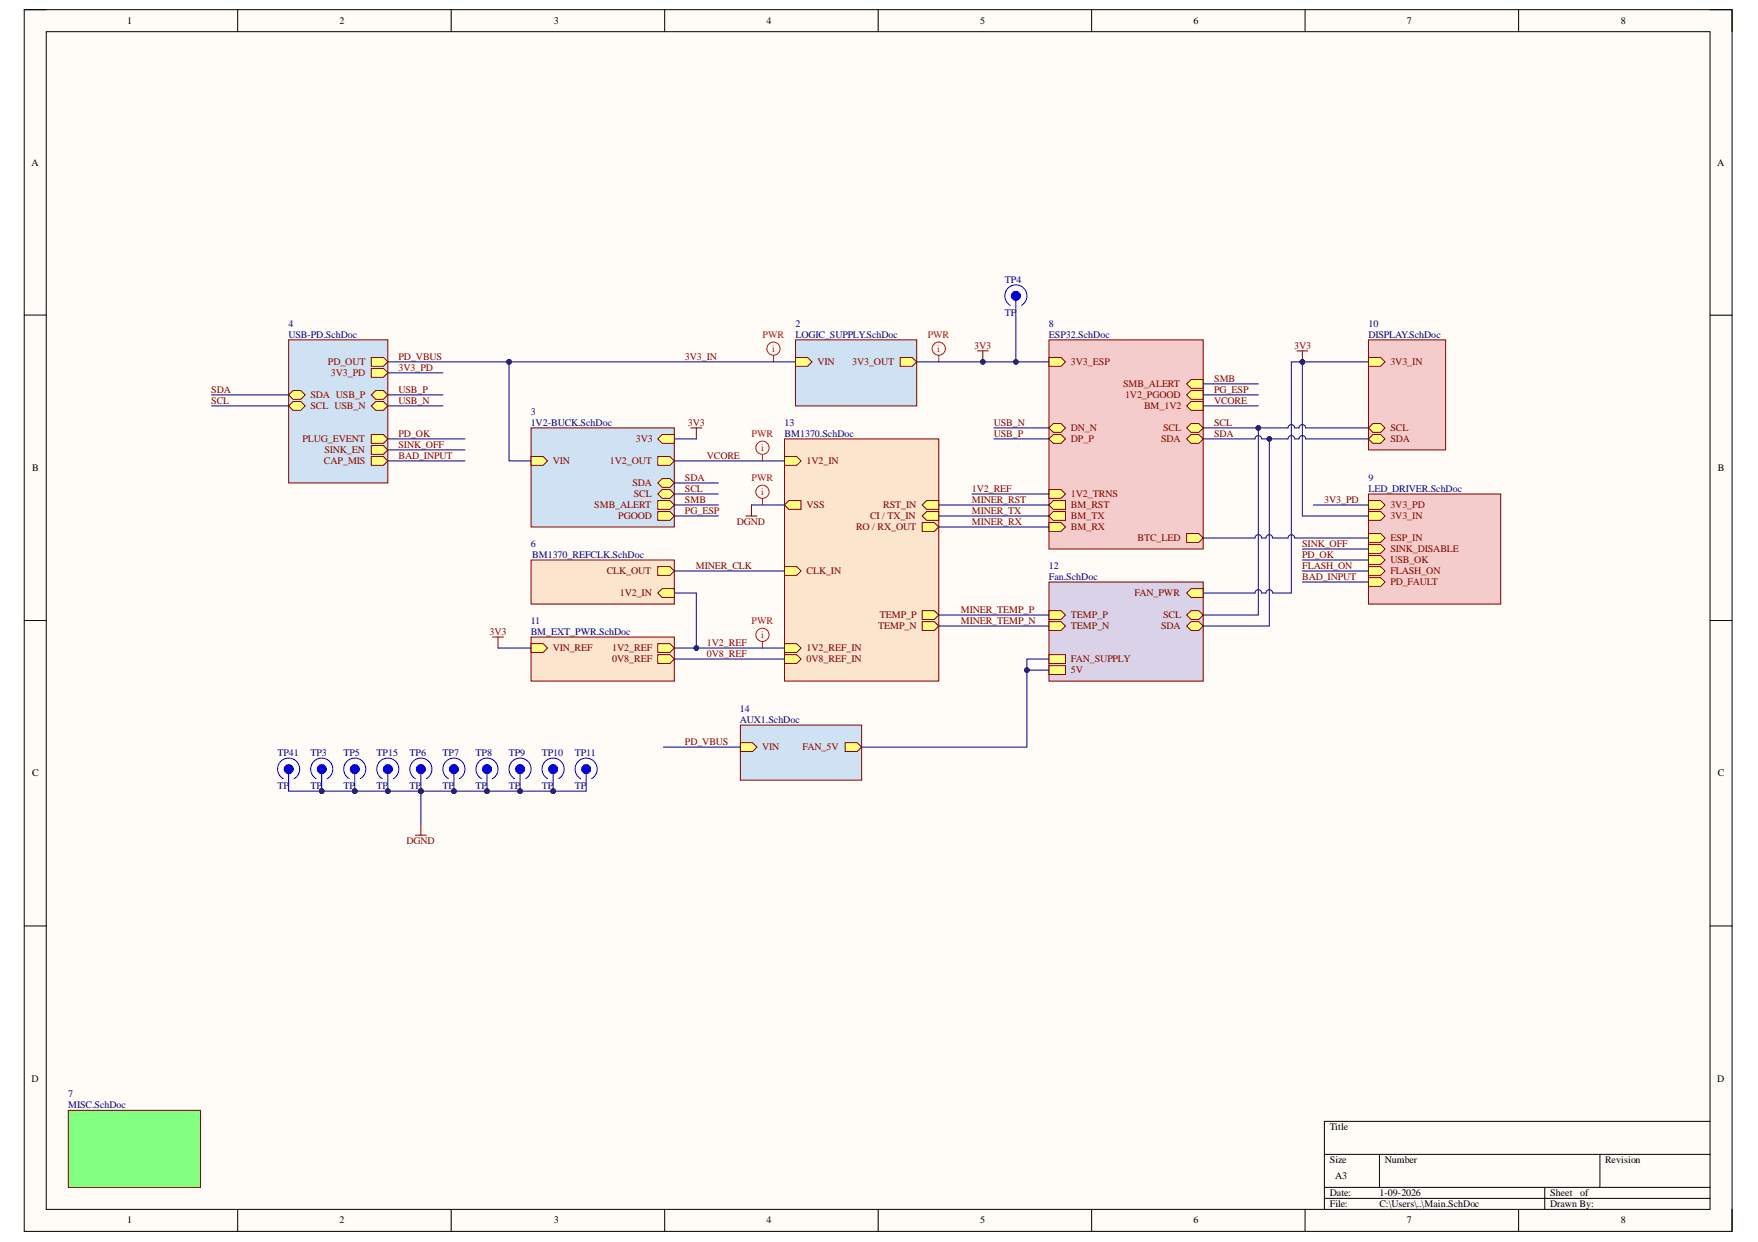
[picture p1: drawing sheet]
<svg xmlns="http://www.w3.org/2000/svg" width="297mm" height="210mm" viewBox="0 0 297 210" stroke-linecap="round" stroke-linejoin="round" font-family="sans-serif">
<defs><g id="words">
<g font-size="1.7">
<text x="21.5" y="4.1">1</text>
<text x="57.4" y="4.1">2</text>
<text x="93.6" y="4.1">3</text>
<text x="129.5" y="4.1">4</text>
<text x="165.6" y="4.1">5</text>
<text x="201.7" y="4.1">6</text>
<text x="237.7" y="4.1">7</text>
<text x="273.8" y="4.1">8</text>
<text x="5.3" y="28">A</text>
<text x="290.2" y="28">A</text>
<text x="5.4" y="79.6">B</text>
<text x="290.2" y="79.6">B</text>
<text x="5.4" y="131.2">C</text>
<text x="290.2" y="131.2">C</text>
<text x="5.3" y="182.8">D</text>
<text x="290.2" y="182.8">D</text>
<text x="224.7" y="191">Title</text>
<text x="224.7" y="196.5">Size</text>
<text x="234" y="196.5">Number</text>
<text x="271.2" y="196.5">Revision</text>
<text x="224.7" y="202.1">Date:</text>
<text x="224.7" y="204">File:</text>
<text x="225.6" y="199.3">A3</text>
<text x="233.1" y="202.1">1-09-2026</text>
<text x="233.1" y="204">C:\Users\..\Main.SchDoc</text>
<text x="261.9" y="202.1">Sheet</text>
<text x="261.9" y="204">Drawn By:</text>
<text x="267" y="202.1">of</text>
<text x="21.5" y="206.8">1</text>
<text x="57.4" y="206.8">2</text>
<text x="93.6" y="206.8">3</text>
<text x="129.5" y="206.8">4</text>
<text x="165.6" y="206.8">5</text>
<text x="201.7" y="206.8">6</text>
<text x="237.7" y="206.8">7</text>
<text x="273.8" y="206.8">8</text>
</g>
<g font-size="1.7" fill="#000080">
<text x="169.8" y="47.8">TP4</text>
<text x="169.8" y="53.3">TP</text>
<text x="48.7" y="55.2">4</text>
<text x="48.7" y="57.1">USB-PD.SchDoc</text>
<text x="134.4" y="55.2">2</text>
<text x="134.4" y="57.1">LOGIC_SUPPLY.SchDoc</text>
<text x="177.2" y="55.2">8</text>
<text x="177.2" y="57.1">ESP32.SchDoc</text>
<text x="231.2" y="55.2">10</text>
<text x="231.2" y="57.1">DISPLAY.SchDoc</text>
<text x="89.7" y="70.1">3</text>
<text x="89.7" y="71.9">1V2-BUCK.SchDoc</text>
<text x="132.6" y="71.9">13</text>
<text x="132.6" y="73.8">BM1370.SchDoc</text>
<text x="231.2" y="81.2">9</text>
<text x="231.2" y="83.1">LED_DRIVER.SchDoc</text>
<text x="89.7" y="92.4">6</text>
<text x="89.9" y="94.3">BM1370_REFCLK.SchDoc</text>
<text x="177.2" y="96.1">12</text>
<text x="177.2" y="98">Fan.SchDoc</text>
<text x="89.7" y="105.4">11</text>
<text x="89.7" y="107.3">BM_EXT_PWR.SchDoc</text>
<text x="125" y="120.3">14</text>
<text x="125" y="122.1">AUX1.SchDoc</text>
<text x="46.9" y="127.7">TP41</text>
<text x="52.4" y="127.7">TP3</text>
<text x="58" y="127.7">TP5</text>
<text x="63.6" y="127.7">TP15</text>
<text x="69.2" y="127.7">TP6</text>
<text x="74.8" y="127.7">TP7</text>
<text x="80.4" y="127.7">TP8</text>
<text x="85.9" y="127.7">TP9</text>
<text x="91.5" y="127.7">TP10</text>
<text x="97.1" y="127.7">TP11</text>
<text x="46.9" y="133.3">TP</text>
<text x="52.4" y="133.3">TP</text>
<text x="58" y="133.3">TP</text>
<text x="63.6" y="133.3">TP</text>
<text x="69.2" y="133.3">TP</text>
<text x="74.8" y="133.3">TP</text>
<text x="80.4" y="133.3">TP</text>
<text x="85.9" y="133.3">TP</text>
<text x="91.5" y="133.3">TP</text>
<text x="97.1" y="133.3">TP</text>
<text x="11.5" y="185.4">7</text>
<text x="11.5" y="187.2">MISC.SchDoc</text>
</g>
<g font-size="1.7" fill="#f00">
<text x="128.8" y="57.1">PWR</text>
<text x="130.4" y="59.4">i</text>
<text x="156.8" y="57.1">PWR</text>
<text x="158.4" y="59.4">i</text>
<text x="127" y="73.8">PWR</text>
<text x="128.6" y="76.3">i</text>
<text x="127" y="81.2">PWR</text>
<text x="128.6" y="83.7">i</text>
<text x="127" y="105.4">PWR</text>
<text x="128.6" y="107.9">i</text>
</g>
<g font-size="1.7" fill="#800000">
<text x="164.6" y="58.9">3V3</text>
<text x="218.7" y="58.9">3V3</text>
<text x="55.4" y="61.7">PD_OUT</text>
<text x="55.9" y="63.6">3V3_PD</text>
<text x="67.3" y="60.8">PD_VBUS</text>
<text x="67.3" y="62.6">3V3_PD</text>
<text x="115.7" y="60.8">3V3_IN</text>
<text x="138.1" y="61.7">VIN</text>
<text x="144" y="61.7">3V3_OUT</text>
<text x="180.9" y="61.7">3V3_ESP</text>
<text x="189.7" y="65.4">SMB_ALERT</text>
<text x="205.1" y="64.5">SMB</text>
<text x="234.9" y="61.7">3V3_IN</text>
<text x="35.7" y="68.2">SCL</text>
<text x="35.7" y="66.4">SDA</text>
<text x="52.4" y="67.3">SDA USB_P</text>
<text x="52.4" y="69.2">SCL USB_N</text>
<text x="67.3" y="68.2">USB_N</text>
<text x="67.3" y="66.4">USB_P</text>
<text x="116.2" y="71.9">3V3</text>
<text x="167.9" y="71.9">USB_N</text>
<text x="190.1" y="67.3">1V2_PGOOD</text>
<text x="193.3" y="69.2">BM_1V2</text>
<text x="205.1" y="71.9">SCL</text>
<text x="205.1" y="68.2">VCORE</text>
<text x="205.1" y="66.4">PG_ESP</text>
<text x="51.1" y="74.7">PLUG_EVENT</text>
<text x="54.8" y="76.6">SINK_EN</text>
<text x="67.3" y="73.8">PD_OK</text>
<text x="67.3" y="75.7">SINK_OFF</text>
<text x="67.3" y="77.5">BAD_INPUT</text>
<text x="107.4" y="74.7">3V3</text>
<text x="119.4" y="77.5">VCORE</text>
<text x="167.9" y="73.8">USB_P</text>
<text x="180.9" y="72.9">DN_N</text>
<text x="180.9" y="74.7">DP_P</text>
<text x="196.2" y="74.7">SDA</text>
<text x="196.5" y="72.9">SCL</text>
<text x="205.1" y="73.8">SDA</text>
<text x="234.9" y="72.9">SCL</text>
<text x="234.9" y="74.7">SDA</text>
<text x="54.7" y="78.4">CAP_MIS</text>
<text x="93.4" y="78.4">VIN</text>
<text x="103" y="78.4">1V2_OUT</text>
<text x="106.8" y="82.2">SDA</text>
<text x="115.7" y="81.2">SDA</text>
<text x="115.7" y="83.1">SCL</text>
<text x="136.3" y="78.4">1V2_IN</text>
<text x="164.2" y="83.1">1V2_REF</text>
<text x="100.4" y="85.9">SMB_ALERT</text>
<text x="104.5" y="87.7">PGOOD</text>
<text x="107.1" y="84">SCL</text>
<text x="115.7" y="85">SMB</text>
<text x="115.7" y="86.8">PG_ESP</text>
<text x="124.5" y="88.7">DGND</text>
<text x="136.3" y="85.9">VSS</text>
<text x="144.7" y="89.6">RO / RX_OUT</text>
<text x="147" y="87.7">CI / TX_IN</text>
<text x="149.2" y="85.9">RST_IN</text>
<text x="164.2" y="85">MINER_RST</text>
<text x="164.2" y="86.8">MINER_TX</text>
<text x="164.2" y="88.7">MINER_RX</text>
<text x="180.9" y="84">1V2_TRNS</text>
<text x="180.9" y="85.9">BM_RST</text>
<text x="180.9" y="87.7">BM_TX</text>
<text x="180.9" y="89.6">BM_RX</text>
<text x="223.8" y="85">3V3_PD</text>
<text x="234.9" y="87.7">3V3_IN</text>
<text x="234.9" y="85.9">3V3_PD</text>
<text x="192.2" y="91.5">BTC_LED</text>
<text x="220" y="94.3">PD_OK</text>
<text x="220" y="92.4">SINK_OFF</text>
<text x="234.9" y="91.5">ESP_IN</text>
<text x="234.9" y="93.3">SINK_DISABLE</text>
<text x="234.9" y="95.2">USB_OK</text>
<text x="102.5" y="97">CLK_OUT</text>
<text x="104.7" y="100.8">1V2_IN</text>
<text x="117.6" y="96.1">MINER_CLK</text>
<text x="136.3" y="97">CLK_IN</text>
<text x="191.7" y="100.8">FAN_PWR</text>
<text x="220" y="98">BAD_INPUT</text>
<text x="220" y="96.1">FLASH_ON</text>
<text x="234.9" y="97">FLASH_ON</text>
<text x="234.9" y="98.9">PD_FAULT</text>
<text x="82.7" y="107.3">3V3</text>
<text x="148.4" y="106.3">TEMP_N</text>
<text x="148.6" y="104.5">TEMP_P</text>
<text x="162.3" y="103.6">MINER_TEMP_P</text>
<text x="162.3" y="105.4">MINER_TEMP_N</text>
<text x="180.9" y="104.5">TEMP_P</text>
<text x="180.9" y="106.3">TEMP_N</text>
<text x="196.2" y="106.3">SDA</text>
<text x="196.5" y="104.5">SCL</text>
<text x="93.4" y="110.1">VIN_REF</text>
<text x="103.5" y="110.1">1V2_REF</text>
<text x="103.5" y="111.9">0V8_REF</text>
<text x="119.4" y="109.1">1V2_REF</text>
<text x="119.4" y="111">0V8_REF</text>
<text x="136.3" y="110.1">1V2_REF_IN</text>
<text x="136.3" y="111.9">0V8_REF_IN</text>
<text x="180.9" y="111.9">FAN_SUPPLY</text>
<text x="180.9" y="113.8">5V</text>
<text x="115.7" y="125.9">PD_VBUS</text>
<text x="128.8" y="126.8">VIN</text>
<text x="135.6" y="126.8">FAN_5V</text>
<text x="68.7" y="142.6">DGND</text>
</g>
</g></defs>
<path d="M4.1 1.6h288.6v206.5h-288.6z" fill-rule="evenodd" fill="#fffcf8"/>
<path d="M4.1 1.6h288.6v206.5h-288.6z" fill="none" stroke="#000" stroke-width=".17"/>
<path d="M7.8 5.4h281.1v199h-281.1z" fill-rule="evenodd" fill="#fffcf8"/>
<g fill="none" stroke="#000" stroke-width=".17">
<path d="M4.1 1.6h3.7M7.8 5.4h281.1v199h-281.1zM40.2 1.6v3.8M76.2 1.6v3.8M112.3 1.6v3.8M148.4 1.6v3.8M184.5 1.6v3.8M220.5 1.6v3.8M256.6 1.6v3.8M288.9 1.6h3.8v3.8M4.1 53.3h3.7M288.9 53.3h3.8"/>
<path d="M4.1 104.9h3.7M288.9 104.9h3.8M4.1 156.5h3.7M288.9 156.5h3.8M223.8 195.1h65.1M233.1 195.1v5.6M270.3 195.1v5.6M288.9 189.5h-65.1v14.9M40.2 204.4v3.7M76.2 204.4v3.7M112.3 204.4v3.7M148.4 204.4v3.7"/>
<path d="M184.5 204.4v3.7M220.5 204.4v3.7M223.8 200.7h65.1M223.8 202.5h65.1M256.6 204.4v3.7M261 200.7v3.7M292.7 204.4v3.7"/>
</g>
<path d="M89.7 72.3h24.2v16.8h-24.2z" fill-rule="evenodd" fill="#cfe2f3"/>
<path d="M89.7 72.3h24.2v16.8h-24.2z" fill="none" stroke="#800000" stroke-width=".17"/>
<path d="M89.7 77.2h2.1l.7 .7-.7 .7h-2.1z" fill-rule="evenodd" fill="#ffff80"/>
<path d="M89.7 77.2h2.1l.7 .7-.7 .7h-2.1z" fill="none" stroke="#800000" stroke-width=".17"/>
<path d="M111.1 77.2h2.1l.7 .7-.7 .7h-2.1z" fill-rule="evenodd" fill="#ffff80"/>
<path d="M111.1 77.2h2.1l.7 .7-.7 .7h-2.1z" fill="none" stroke="#800000" stroke-width=".17"/>
<path d="M111.9 80.9h1.3l.7 .7-.7 .8h-1.3l-.8-.8z" fill-rule="evenodd" fill="#ffff80"/>
<path d="M111.9 80.9h1.3l.7 .7-.7 .8h-1.3l-.8-.8z" fill="none" stroke="#800000" stroke-width=".17"/>
<path d="M111.9 82.7h1.3l.7 .8-.7 .7h-1.3l-.8-.7z" fill-rule="evenodd" fill="#ffff80"/>
<path d="M111.9 82.7h1.3l.7 .8-.7 .7h-1.3l-.8-.7z" fill="none" stroke="#800000" stroke-width=".17"/>
<path d="M111.1 84.6h2.1l.7 .7-.7 .8h-2.1z" fill-rule="evenodd" fill="#ffff80"/>
<path d="M111.1 84.6h2.1l.7 .7-.7 .8h-2.1z" fill="none" stroke="#800000" stroke-width=".17"/>
<path d="M111.9 73.4h2v1.5h-2l-.8-.7z" fill-rule="evenodd" fill="#ffff80"/>
<path d="M111.9 73.4h2v1.5h-2l-.8-.7z" fill="none" stroke="#800000" stroke-width=".17"/>
<path d="M111.1 86.5h2.1l.7 .7-.7 .7h-2.1z" fill-rule="evenodd" fill="#ffff80"/>
<path d="M111.1 86.5h2.1l.7 .7-.7 .7h-2.1z" fill="none" stroke="#800000" stroke-width=".17"/>
<path d="M132.6 74.2h26v40.9h-26z" fill-rule="evenodd" fill="#fce5cd"/>
<path d="M132.6 74.2h26v40.9h-26z" fill="none" stroke="#800000" stroke-width=".17"/>
<path d="M132.6 108.8h2l.7 .7-.7 .8h-2z" fill-rule="evenodd" fill="#ffff80"/>
<path d="M132.6 108.8h2l.7 .7-.7 .8h-2z" fill="none" stroke="#800000" stroke-width=".17"/>
<path d="M132.6 110.6h2l.7 .8-.7 .7h-2z" fill-rule="evenodd" fill="#ffff80"/>
<path d="M132.6 110.6h2l.7 .8-.7 .7h-2z" fill="none" stroke="#800000" stroke-width=".17"/>
<path d="M132.6 77.2h2l.7 .7-.7 .7h-2z" fill-rule="evenodd" fill="#ffff80"/>
<path d="M132.6 77.2h2l.7 .7-.7 .7h-2z" fill="none" stroke="#800000" stroke-width=".17"/>
<path d="M132.6 85.3l.7-.7h2v1.5h-2z" fill-rule="evenodd" fill="#ffff80"/>
<path d="M132.6 85.3l.7-.7h2v1.5h-2z" fill="none" stroke="#800000" stroke-width=".17"/>
<path d="M155.8 85.3l.8-.7h2v1.5h-2z" fill-rule="evenodd" fill="#ffff80"/>
<path d="M155.8 85.3l.8-.7h2v1.5h-2z" fill="none" stroke="#800000" stroke-width=".17"/>
<path d="M155.8 87.2l.8-.7h2v1.4h-2z" fill-rule="evenodd" fill="#ffff80"/>
<path d="M155.8 87.2l.8-.7h2v1.4h-2z" fill="none" stroke="#800000" stroke-width=".17"/>
<path d="M155.8 88.3h2.1l.7 .8-.7 .7h-2.1z" fill-rule="evenodd" fill="#ffff80"/>
<path d="M155.8 88.3h2.1l.7 .8-.7 .7h-2.1z" fill="none" stroke="#800000" stroke-width=".17"/>
<path d="M155.8 103.2h2.1l.7 .7-.7 .8h-2.1z" fill-rule="evenodd" fill="#ffff80"/>
<path d="M155.8 103.2h2.1l.7 .7-.7 .8h-2.1z" fill="none" stroke="#800000" stroke-width=".17"/>
<path d="M155.8 105.1h2.1l.7 .7-.7 .7h-2.1z" fill-rule="evenodd" fill="#ffff80"/>
<path d="M155.8 105.1h2.1l.7 .7-.7 .7h-2.1z" fill="none" stroke="#800000" stroke-width=".17"/>
<path d="M132.6 95.8h2l.7 .7-.7 .7h-2z" fill-rule="evenodd" fill="#ffff80"/>
<path d="M132.6 95.8h2l.7 .7-.7 .7h-2z" fill="none" stroke="#800000" stroke-width=".17"/>
<path d="M177.2 98.4h26.1v16.7h-26.1z" fill-rule="evenodd" fill="#d9d2e9"/>
<path d="M177.2 98.4h26.1v16.7h-26.1z" fill="none" stroke="#800000" stroke-width=".17"/>
<path d="M200.5 103.9l.8-.7h1.3l.7 .7-.7 .8h-1.3z" fill-rule="evenodd" fill="#ffff80"/>
<path d="M200.5 103.9l.8-.7h1.3l.7 .7-.7 .8h-1.3z" fill="none" stroke="#800000" stroke-width=".17"/>
<path d="M200.5 105.8l.8-.7h1.3l.7 .7-.7 .8h-1.3z" fill-rule="evenodd" fill="#ffff80"/>
<path d="M200.5 105.8l.8-.7h1.3l.7 .7-.7 .8h-1.3z" fill="none" stroke="#800000" stroke-width=".17"/>
<path d="M177.2 103.2h2.1l.7 .7-.7 .8h-2.1z" fill-rule="evenodd" fill="#ffff80"/>
<path d="M177.2 103.2h2.1l.7 .7-.7 .8h-2.1z" fill="none" stroke="#800000" stroke-width=".17"/>
<path d="M177.2 105.1h2.1l.7 .7-.7 .8h-2.1z" fill-rule="evenodd" fill="#ffff80"/>
<path d="M177.2 105.1h2.1l.7 .7-.7 .8h-2.1z" fill="none" stroke="#800000" stroke-width=".17"/>
<path d="M200.5 100.2l.8-.7h2v1.5h-2z" fill-rule="evenodd" fill="#ffff80"/>
<path d="M200.5 100.2l.8-.7h2v1.5h-2z" fill="none" stroke="#800000" stroke-width=".17"/>
<path d="M177.2 110.6h2.8v1.5h-2.8z" fill-rule="evenodd" fill="#ffff80"/>
<path d="M177.2 110.6h2.8v1.5h-2.8z" fill="none" stroke="#800000" stroke-width=".17"/>
<path d="M177.2 112.5h2.8v1.5h-2.8z" fill-rule="evenodd" fill="#ffff80"/>
<path d="M177.2 112.5h2.8v1.5h-2.8z" fill="none" stroke="#800000" stroke-width=".17"/>
<path d="M48.8 57.4h16.7v24.2h-16.7z" fill-rule="evenodd" fill="#cfe2f3"/>
<path d="M48.8 57.4h16.7v24.2h-16.7z" fill="none" stroke="#800000" stroke-width=".17"/>
<path d="M62.7 60.4h2.1l.7 .8-.7 .7h-2.1z" fill-rule="evenodd" fill="#ffff80"/>
<path d="M62.7 60.4h2.1l.7 .8-.7 .7h-2.1z" fill="none" stroke="#800000" stroke-width=".17"/>
<path d="M63.5 66h1.3l.7 .7-.7 .8h-1.3l-.8-.8z" fill-rule="evenodd" fill="#ffff80"/>
<path d="M63.5 66h1.3l.7 .7-.7 .8h-1.3l-.8-.8z" fill="none" stroke="#800000" stroke-width=".17"/>
<path d="M63.5 67.9h1.3l.7 .7-.7 .7h-1.3l-.8-.7z" fill-rule="evenodd" fill="#ffff80"/>
<path d="M63.5 67.9h1.3l.7 .7-.7 .7h-1.3l-.8-.7z" fill="none" stroke="#800000" stroke-width=".17"/>
<path d="M62.7 73.4h2.1l.7 .8-.7 .7h-2.1z" fill-rule="evenodd" fill="#ffff80"/>
<path d="M62.7 73.4h2.1l.7 .8-.7 .7h-2.1z" fill="none" stroke="#800000" stroke-width=".17"/>
<path d="M62.7 75.3h2.1l.7 .7-.7 .8h-2.1z" fill-rule="evenodd" fill="#ffff80"/>
<path d="M62.7 75.3h2.1l.7 .7-.7 .8h-2.1z" fill="none" stroke="#800000" stroke-width=".17"/>
<path d="M62.7 77.2h2.1l.7 .7-.7 .7h-2.1z" fill-rule="evenodd" fill="#ffff80"/>
<path d="M62.7 77.2h2.1l.7 .7-.7 .7h-2.1z" fill="none" stroke="#800000" stroke-width=".17"/>
<path d="M48.8 66.7l.7-.7h1.3l.8 .7-.8 .8h-1.3z" fill-rule="evenodd" fill="#ffff80"/>
<path d="M48.8 66.7l.7-.7h1.3l.8 .7-.8 .8h-1.3z" fill="none" stroke="#800000" stroke-width=".17"/>
<path d="M48.8 68.6l.7-.7h1.3l.8 .7-.8 .7h-1.3z" fill-rule="evenodd" fill="#ffff80"/>
<path d="M48.8 68.6l.7-.7h1.3l.8 .7-.8 .7h-1.3z" fill="none" stroke="#800000" stroke-width=".17"/>
<path d="M62.7 62.3h2.1l.7 .7-.7 .8h-2.1z" fill-rule="evenodd" fill="#ffff80"/>
<path d="M62.7 62.3h2.1l.7 .7-.7 .8h-2.1z" fill="none" stroke="#800000" stroke-width=".17"/>
<path d="M89.7 107.7h24.2v7.4h-24.2z" fill-rule="evenodd" fill="#fce5cd"/>
<path d="M89.7 107.7h24.2v7.4h-24.2z" fill="none" stroke="#800000" stroke-width=".17"/>
<path d="M89.7 108.8h2.1l.7 .7-.7 .8h-2.1z" fill-rule="evenodd" fill="#ffff80"/>
<path d="M89.7 108.8h2.1l.7 .7-.7 .8h-2.1z" fill="none" stroke="#800000" stroke-width=".17"/>
<path d="M111.1 108.8h2.1l.7 .7-.7 .8h-2.1z" fill-rule="evenodd" fill="#ffff80"/>
<path d="M111.1 108.8h2.1l.7 .7-.7 .8h-2.1z" fill="none" stroke="#800000" stroke-width=".17"/>
<path d="M111.1 110.6h2.1l.7 .8-.7 .7h-2.1z" fill-rule="evenodd" fill="#ffff80"/>
<path d="M111.1 110.6h2.1l.7 .8-.7 .7h-2.1z" fill="none" stroke="#800000" stroke-width=".17"/>
<path d="M89.7 94.6h24.2v7.5h-24.2z" fill-rule="evenodd" fill="#fce5cd"/>
<path d="M89.7 94.6h24.2v7.5h-24.2z" fill="none" stroke="#800000" stroke-width=".17"/>
<path d="M111.9 99.5h2v1.5h-2l-.8-.8z" fill-rule="evenodd" fill="#ffff80"/>
<path d="M111.9 99.5h2v1.5h-2l-.8-.8z" fill="none" stroke="#800000" stroke-width=".17"/>
<path d="M111.1 95.8h2.1l.7 .7-.7 .7h-2.1z" fill-rule="evenodd" fill="#ffff80"/>
<path d="M111.1 95.8h2.1l.7 .7-.7 .7h-2.1z" fill="none" stroke="#800000" stroke-width=".17"/>
<path d="M177.2 57.4h26.1v35.4h-26.1z" fill-rule="evenodd" fill="#f4cccc"/>
<path d="M177.2 57.4h26.1v35.4h-26.1z" fill="none" stroke="#800000" stroke-width=".17"/>
<path d="M177.2 60.4h2.1l.7 .8-.7 .7h-2.1z" fill-rule="evenodd" fill="#ffff80"/>
<path d="M177.2 60.4h2.1l.7 .8-.7 .7h-2.1z" fill="none" stroke="#800000" stroke-width=".17"/>
<path d="M177.2 72.3l.8-.7h1.3l.7 .7-.7 .8h-1.3z" fill-rule="evenodd" fill="#ffff80"/>
<path d="M177.2 72.3l.8-.7h1.3l.7 .7-.7 .8h-1.3z" fill="none" stroke="#800000" stroke-width=".17"/>
<path d="M177.2 74.2l.8-.8h1.3l.7 .8-.7 .7h-1.3z" fill-rule="evenodd" fill="#ffff80"/>
<path d="M177.2 74.2l.8-.8h1.3l.7 .8-.7 .7h-1.3z" fill="none" stroke="#800000" stroke-width=".17"/>
<path d="M200.5 66.7l.8-.7h2v1.5h-2z" fill-rule="evenodd" fill="#ffff80"/>
<path d="M200.5 66.7l.8-.7h2v1.5h-2z" fill="none" stroke="#800000" stroke-width=".17"/>
<path d="M200.5 68.6l.8-.7h2v1.5h-2z" fill-rule="evenodd" fill="#ffff80"/>
<path d="M200.5 68.6l.8-.7h2v1.5h-2z" fill="none" stroke="#800000" stroke-width=".17"/>
<path d="M200.5 72.3l.8-.7h1.3l.7 .7-.7 .8h-1.3z" fill-rule="evenodd" fill="#ffff80"/>
<path d="M200.5 72.3l.8-.7h1.3l.7 .7-.7 .8h-1.3z" fill="none" stroke="#800000" stroke-width=".17"/>
<path d="M200.5 74.2l.8-.8h1.3l.7 .8-.7 .7h-1.3z" fill-rule="evenodd" fill="#ffff80"/>
<path d="M200.5 74.2l.8-.8h1.3l.7 .8-.7 .7h-1.3z" fill="none" stroke="#800000" stroke-width=".17"/>
<path d="M177.2 82.7h2.1l.7 .8-.7 .7h-2.1z" fill-rule="evenodd" fill="#ffff80"/>
<path d="M177.2 82.7h2.1l.7 .8-.7 .7h-2.1z" fill="none" stroke="#800000" stroke-width=".17"/>
<path d="M178 84.6h2v1.5h-2l-.8-.8z" fill-rule="evenodd" fill="#ffff80"/>
<path d="M178 84.6h2v1.5h-2l-.8-.8z" fill="none" stroke="#800000" stroke-width=".17"/>
<path d="M178 86.5h2v1.4h-2l-.8-.7z" fill-rule="evenodd" fill="#ffff80"/>
<path d="M178 86.5h2v1.4h-2l-.8-.7z" fill="none" stroke="#800000" stroke-width=".17"/>
<path d="M177.2 88.3h2.1l.7 .8-.7 .7h-2.1z" fill-rule="evenodd" fill="#ffff80"/>
<path d="M177.2 88.3h2.1l.7 .8-.7 .7h-2.1z" fill="none" stroke="#800000" stroke-width=".17"/>
<path d="M200.5 90.2h2.1l.7 .7-.7 .8h-2.1z" fill-rule="evenodd" fill="#ffff80"/>
<path d="M200.5 90.2h2.1l.7 .7-.7 .8h-2.1z" fill="none" stroke="#800000" stroke-width=".17"/>
<path d="M200.5 64.9l.8-.8h2v1.5h-2z" fill-rule="evenodd" fill="#ffff80"/>
<path d="M200.5 64.9l.8-.8h2v1.5h-2z" fill="none" stroke="#800000" stroke-width=".17"/>
<path d="M11.5 187.7h22.4v13h-22.4z" fill-rule="evenodd" fill="#80ff80"/>
<path d="M11.5 187.7h22.4v13h-22.4z" fill="none" stroke="#800000" stroke-width=".17"/>
<path d="M134.4 57.4h20.5v11.2h-20.5z" fill-rule="evenodd" fill="#cfe2f3"/>
<path d="M134.4 57.4h20.5v11.2h-20.5z" fill="none" stroke="#800000" stroke-width=".17"/>
<path d="M134.4 60.4h2.1l.7 .8-.7 .7h-2.1z" fill-rule="evenodd" fill="#ffff80"/>
<path d="M134.4 60.4h2.1l.7 .8-.7 .7h-2.1z" fill="none" stroke="#800000" stroke-width=".17"/>
<path d="M152.1 60.4h2l.8 .8-.8 .7h-2z" fill-rule="evenodd" fill="#ffff80"/>
<path d="M152.1 60.4h2l.8 .8-.8 .7h-2z" fill="none" stroke="#800000" stroke-width=".17"/>
<path d="M231.2 57.4h13.1v18.6h-13.1z" fill-rule="evenodd" fill="#f4cccc"/>
<path d="M231.2 57.4h13.1v18.6h-13.1z" fill="none" stroke="#800000" stroke-width=".17"/>
<path d="M231.2 60.4h2.1l.7 .8-.7 .7h-2.1z" fill-rule="evenodd" fill="#ffff80"/>
<path d="M231.2 60.4h2.1l.7 .8-.7 .7h-2.1z" fill="none" stroke="#800000" stroke-width=".17"/>
<path d="M231.2 72.3l.8-.7h1.3l.7 .7-.7 .8h-1.3z" fill-rule="evenodd" fill="#ffff80"/>
<path d="M231.2 72.3l.8-.7h1.3l.7 .7-.7 .8h-1.3z" fill="none" stroke="#800000" stroke-width=".17"/>
<path d="M231.2 74.2l.8-.8h1.3l.7 .8-.7 .7h-1.3z" fill-rule="evenodd" fill="#ffff80"/>
<path d="M231.2 74.2l.8-.8h1.3l.7 .8-.7 .7h-1.3z" fill="none" stroke="#800000" stroke-width=".17"/>
<path d="M231.2 83.5h22.4v18.6h-22.4z" fill-rule="evenodd" fill="#f4cccc"/>
<path d="M231.2 83.5h22.4v18.6h-22.4z" fill="none" stroke="#800000" stroke-width=".17"/>
<path d="M231.2 86.5h2.1l.7 .7-.7 .7h-2.1z" fill-rule="evenodd" fill="#ffff80"/>
<path d="M231.2 86.5h2.1l.7 .7-.7 .7h-2.1z" fill="none" stroke="#800000" stroke-width=".17"/>
<path d="M231.2 90.2h2.1l.7 .7-.7 .8h-2.1z" fill-rule="evenodd" fill="#ffff80"/>
<path d="M231.2 90.2h2.1l.7 .7-.7 .8h-2.1z" fill="none" stroke="#800000" stroke-width=".17"/>
<path d="M231.2 92h2.1l.7 .8-.7 .7h-2.1z" fill-rule="evenodd" fill="#ffff80"/>
<path d="M231.2 92h2.1l.7 .8-.7 .7h-2.1z" fill="none" stroke="#800000" stroke-width=".17"/>
<path d="M231.2 93.9h2.1l.7 .7-.7 .8h-2.1z" fill-rule="evenodd" fill="#ffff80"/>
<path d="M231.2 93.9h2.1l.7 .7-.7 .8h-2.1z" fill="none" stroke="#800000" stroke-width=".17"/>
<path d="M231.2 95.8h2.1l.7 .7-.7 .7h-2.1z" fill-rule="evenodd" fill="#ffff80"/>
<path d="M231.2 95.8h2.1l.7 .7-.7 .7h-2.1z" fill="none" stroke="#800000" stroke-width=".17"/>
<path d="M231.2 97.6h2.1l.7 .8-.7 .7h-2.1z" fill-rule="evenodd" fill="#ffff80"/>
<path d="M231.2 97.6h2.1l.7 .8-.7 .7h-2.1z" fill="none" stroke="#800000" stroke-width=".17"/>
<path d="M231.2 84.6h2.1l.7 .7-.7 .8h-2.1z" fill-rule="evenodd" fill="#ffff80"/>
<path d="M165.1 59.3h1.9M166.1 59.3v1.9M231.2 84.6h2.1l.7 .7-.7 .8h-2.1z" fill="none" stroke="#800000" stroke-width=".17"/>
<circle cx="166.1" cy="61.2" r=".37" fill="#000080"/>
<circle cx="166.1" cy="61.2" r=".37" fill="none" stroke="#000080" stroke-width=".17"/>
<path d="M219.1 59.3h1.9M220.1 59.3v1.9" fill="none" stroke="#800000" stroke-width=".17"/>
<circle cx="220.1" cy="61.2" r=".37" fill="#000080"/>
<circle cx="220.1" cy="61.2" r=".37" fill="none" stroke="#000080" stroke-width=".17"/>
<path d="M116.7 72.3h1.9M117.7 72.3v1.9M126 87.2h1.9M127 85.3v1.9M83.2 107.7h1.9M84.1 107.7v1.8" fill="none" stroke="#800000" stroke-width=".17"/>
<path d="M125.1 122.5h20.5v9.3h-20.5z" fill-rule="evenodd" fill="#cfe2f3"/>
<path d="M125.1 122.5h20.5v9.3h-20.5z" fill="none" stroke="#800000" stroke-width=".17"/>
<path d="M125.1 125.5h2.1l.7 .8-.7 .7h-2.1z" fill-rule="evenodd" fill="#ffff80"/>
<path d="M125.1 125.5h2.1l.7 .8-.7 .7h-2.1z" fill="none" stroke="#800000" stroke-width=".17"/>
<path d="M142.8 125.5h2l.8 .8-.8 .7h-2z" fill-rule="evenodd" fill="#ffff80"/>
<path d="M142.8 125.5h2l.8 .8-.8 .7h-2z" fill="none" stroke="#800000" stroke-width=".17"/>
<g fill="none" stroke="#f00" stroke-width=".17">
<path d="M128.8 76.8v1.1M130.7 60v1.2M158.6 60v1.2M128.8 84.2v1.1M128.8 108.4v1.1"/>
<circle cx="130.7" cy="58.9" r="1.12"/>
<circle cx="158.6" cy="58.9" r="1.12"/>
<circle cx="128.8" cy="75.7" r="1.12"/>
<circle cx="128.8" cy="83.1" r="1.12"/>
<circle cx="128.8" cy="107.3" r="1.12"/>
</g>
<path d="M172 50a.37 .37 0 0 0-.5-.3 .37 .37 0 0 0-.1 .6 .37 .37 0 0 0 .6-.2" fill="none" stroke="#00f" stroke-width=".93"/>
<path d="M170.7 51.6a1.86 1.86 0 0 1-.5-2.8 1.86 1.86 0 0 1 2.9 0 1.86 1.86 0 0 1-.5 2.8M171.6 50.6v3.1" fill="none" stroke="#00f" stroke-width=".17"/>
<circle cx="71.1" cy="133.7" r=".37" fill="#000080"/>
<circle cx="71.1" cy="133.7" r=".37" fill="none" stroke="#000080" stroke-width=".17"/>
<path d="M71.5 130a.37 .37 0 0 0-.5-.4 .37 .37 0 0 0-.1 .7 .37 .37 0 0 0 .6-.3" fill="none" stroke="#00f" stroke-width=".93"/>
<path d="M70.2 131.6a1.86 1.86 0 0 1-.5-2.8 1.86 1.86 0 0 1 2.8 0 1.86 1.86 0 0 1-.5 2.8M71.1 130.5v3.2" fill="none" stroke="#00f" stroke-width=".17"/>
<circle cx="71.1" cy="133.7" r=".37" fill="#000080"/>
<circle cx="71.1" cy="133.7" r=".37" fill="none" stroke="#000080" stroke-width=".17"/>
<circle cx="76.7" cy="133.7" r=".37" fill="#000080"/>
<circle cx="76.7" cy="133.7" r=".37" fill="none" stroke="#000080" stroke-width=".17"/>
<path d="M77.1 130a.37 .37 0 0 0-.6-.4 .37 .37 0 0 0 0 .7 .37 .37 0 0 0 .6-.3" fill="none" stroke="#00f" stroke-width=".93"/>
<path d="M75.8 131.6a1.86 1.86 0 0 1-.5-2.8 1.86 1.86 0 0 1 2.8 0 1.86 1.86 0 0 1-.5 2.8M76.7 130.5v3.2" fill="none" stroke="#00f" stroke-width=".17"/>
<circle cx="76.7" cy="133.7" r=".37" fill="#000080"/>
<circle cx="76.7" cy="133.7" r=".37" fill="none" stroke="#000080" stroke-width=".17"/>
<circle cx="82.3" cy="133.7" r=".37" fill="#000080"/>
<circle cx="82.3" cy="133.7" r=".37" fill="none" stroke="#000080" stroke-width=".17"/>
<path d="M82.7 130a.37 .37 0 0 0-.6-.4 .37 .37 0 0 0 0 .7 .37 .37 0 0 0 .5-.3" fill="none" stroke="#00f" stroke-width=".93"/>
<path d="M81.3 131.6a1.86 1.86 0 0 1-.4-2.8 1.86 1.86 0 0 1 2.8 0 1.86 1.86 0 0 1-.5 2.8M82.3 130.5v3.2" fill="none" stroke="#00f" stroke-width=".17"/>
<circle cx="82.3" cy="133.7" r=".37" fill="#000080"/>
<circle cx="82.3" cy="133.7" r=".37" fill="none" stroke="#000080" stroke-width=".17"/>
<circle cx="87.9" cy="133.7" r=".37" fill="#000080"/>
<circle cx="87.9" cy="133.7" r=".37" fill="none" stroke="#000080" stroke-width=".17"/>
<path d="M88.2 130a.37 .37 0 0 0-.5-.4 .37 .37 0 0 0-.1 .7 .37 .37 0 0 0 .6-.3" fill="none" stroke="#00f" stroke-width=".93"/>
<path d="M86.9 131.6a1.86 1.86 0 0 1-.5-2.8 1.86 1.86 0 0 1 2.9 0 1.86 1.86 0 0 1-.5 2.8M87.9 130.5v3.2" fill="none" stroke="#00f" stroke-width=".17"/>
<circle cx="87.9" cy="133.7" r=".37" fill="#000080"/>
<circle cx="87.9" cy="133.7" r=".37" fill="none" stroke="#000080" stroke-width=".17"/>
<circle cx="93.5" cy="133.7" r=".37" fill="#000080"/>
<circle cx="93.5" cy="133.7" r=".37" fill="none" stroke="#000080" stroke-width=".17"/>
<path d="M93.8 130a.37 .37 0 0 0-.5-.4 .37 .37 0 0 0-.1 .7 .37 .37 0 0 0 .6-.3" fill="none" stroke="#00f" stroke-width=".93"/>
<path d="M92.5 131.6a1.86 1.86 0 0 1-.5-2.8 1.86 1.86 0 0 1 2.9 0 1.86 1.86 0 0 1-.5 2.8M93.5 130.5v3.2" fill="none" stroke="#00f" stroke-width=".17"/>
<circle cx="93.5" cy="133.7" r=".37" fill="#000080"/>
<circle cx="93.5" cy="133.7" r=".37" fill="none" stroke="#000080" stroke-width=".17"/>
<path d="M99.4 130a.37 .37 0 0 0-.6-.3 .37 .37 0 0 0 0 .6 .37 .37 0 0 0 .6-.3" fill="none" stroke="#00f" stroke-width=".93"/>
<path d="M98.1 131.6a1.86 1.86 0 0 1-.5-2.8 1.86 1.86 0 0 1 2.9 0 1.86 1.86 0 0 1-.5 2.8M99 130.5v3.2" fill="none" stroke="#00f" stroke-width=".17"/>
<path d="M71.1 139.3v1.8M70.2 141.1h1.8" fill="none" stroke="#800000" stroke-width=".17"/>
<circle cx="65.5" cy="133.7" r=".37" fill="#000080"/>
<circle cx="65.5" cy="133.7" r=".37" fill="none" stroke="#000080" stroke-width=".17"/>
<path d="M65.9 130a.37 .37 0 0 0-.5-.4 .37 .37 0 0 0-.1 .7 .37 .37 0 0 0 .6-.3" fill="none" stroke="#00f" stroke-width=".93"/>
<path d="M64.6 131.6a1.86 1.86 0 0 1-.5-2.8 1.86 1.86 0 0 1 2.9 0 1.86 1.86 0 0 1-.5 2.8M65.5 130.5v3.2" fill="none" stroke="#00f" stroke-width=".17"/>
<circle cx="65.5" cy="133.7" r=".37" fill="#000080"/>
<circle cx="65.5" cy="133.7" r=".37" fill="none" stroke="#000080" stroke-width=".17"/>
<circle cx="59.9" cy="133.7" r=".37" fill="#000080"/>
<circle cx="59.9" cy="133.7" r=".37" fill="none" stroke="#000080" stroke-width=".17"/>
<path d="M60.3 130a.37 .37 0 0 0-.5-.4 .37 .37 0 0 0-.1 .7 .37 .37 0 0 0 .6-.3" fill="none" stroke="#00f" stroke-width=".93"/>
<path d="M59 131.6a1.86 1.86 0 0 1-.5-2.8 1.86 1.86 0 0 1 2.9 0 1.86 1.86 0 0 1-.5 2.8M59.9 130.5v3.2" fill="none" stroke="#00f" stroke-width=".17"/>
<circle cx="59.9" cy="133.7" r=".37" fill="#000080"/>
<circle cx="59.9" cy="133.7" r=".37" fill="none" stroke="#000080" stroke-width=".17"/>
<circle cx="54.4" cy="133.7" r=".37" fill="#000080"/>
<circle cx="54.4" cy="133.7" r=".37" fill="none" stroke="#000080" stroke-width=".17"/>
<path d="M54.7 130a.37 .37 0 0 0-.5-.4 .37 .37 0 0 0-.1 .7 .37 .37 0 0 0 .6-.3" fill="none" stroke="#00f" stroke-width=".93"/>
<path d="M53.4 131.6a1.86 1.86 0 0 1-.5-2.8 1.86 1.86 0 0 1 2.9 0 1.86 1.86 0 0 1-.5 2.8M54.4 130.5v3.2" fill="none" stroke="#00f" stroke-width=".17"/>
<circle cx="54.4" cy="133.7" r=".37" fill="#000080"/>
<g fill="none" stroke="#000080" stroke-width=".17">
<path d="M65.5 77.9h13.1M65.5 76h13.1M65.5 74.2h13.1M212.6 72.3v31.6h-9.3M158.6 85.3h18.6M158.6 87.2h18.6M158.6 89.1h18.6M220.1 98.4h11.1M220.1 96.5h11.1M220.1 94.6h11.1M220.1 92.8h11.1M158.6 103.9h18.6"/>
<path d="M158.6 105.8h18.6"/>
<circle cx="54.4" cy="133.7" r=".37"/>
</g>
<circle cx="212.6" cy="72.3" r=".37" fill="#000080"/>
<g fill="none" stroke="#000080" stroke-width=".17">
<path d="M214.5 74.2v31.6h-11.2"/>
<circle cx="212.6" cy="72.3" r=".37"/>
</g>
<circle cx="214.5" cy="74.2" r=".37" fill="#000080"/>
<g fill="none" stroke="#000080" stroke-width=".17">
<path d="M220.1 61.2h11.1"/>
<circle cx="214.5" cy="74.2" r=".37"/>
</g>
<circle cx="220.1" cy="61.2" r=".37" fill="#000080"/>
<g fill="none" stroke="#000080" stroke-width=".17">
<path d="M220.1 61.2h-1.9v39h-3.2a.56 .56 0 0 0-.5-.5 .56 .56 0 0 0-.6 .5h-.7a.56 .56 0 0 0-.6-.5 .56 .56 0 0 0-.6 .5h-8.7"/>
<circle cx="220.1" cy="61.2" r=".37"/>
</g>
<circle cx="220.1" cy="61.2" r=".37" fill="#000080"/>
<g fill="none" stroke="#000080" stroke-width=".17">
<path d="M220.1 61.2v26h11.1"/>
<circle cx="220.1" cy="61.2" r=".37"/>
</g>
<circle cx="220.1" cy="61.2" r=".37" fill="#000080"/>
<g fill="none" stroke="#000080" stroke-width=".17">
<path d="M113.9 100.2h3.8v9.3h-3.8"/>
<circle cx="220.1" cy="61.2" r=".37"/>
</g>
<circle cx="117.7" cy="109.5" r=".37" fill="#000080"/>
<g fill="none" stroke="#000080" stroke-width=".17">
<path d="M113.9 96.5h18.7M117.7 109.5h14.9"/>
<circle cx="117.7" cy="109.5" r=".37"/>
</g>
<circle cx="117.7" cy="109.5" r=".37" fill="#000080"/>
<g fill="none" stroke="#000080" stroke-width=".17">
<path d="M86 61.2v16.7h3.7M113.9 74.2h3.8M167.9 74.2h9.3M167.9 72.3h9.3M127 85.3h5.6M84.1 109.5h5.6M113.9 111.4h18.7"/>
<circle cx="117.7" cy="109.5" r=".37"/>
</g>
<circle cx="86" cy="61.2" r=".37" fill="#000080"/>
<g fill="none" stroke="#000080" stroke-width=".17">
<path d="M203.3 74.2h8.7a.56 .56 0 0 1 .6-.6 .56 .56 0 0 1 .6 .6h4.4a.56 .56 0 0 1 .6-.6 .56 .56 0 0 1 .6 .6h.7a.56 .56 0 0 1 .6-.6 .56 .56 0 0 1 .5 .6h10.6M113.9 81.6h7.5M113.9 83.5h7.5"/>
<circle cx="86" cy="61.2" r=".37"/>
</g>
<circle cx="214.5" cy="74.2" r=".37" fill="#000080"/>
<g fill="none" stroke="#000080" stroke-width=".17">
<path d="M203.3 72.3h14.3a.56 .56 0 0 1 .6-.5 .56 .56 0 0 1 .6 .5h.7a.56 .56 0 0 1 .6-.5 .56 .56 0 0 1 .5 .5h10.6"/>
<circle cx="214.5" cy="74.2" r=".37"/>
</g>
<circle cx="212.6" cy="72.3" r=".37" fill="#000080"/>
<g fill="none" stroke="#000080" stroke-width=".17">
<path d="M177.2 113.3h-3.7v13h-27.9M112.1 126.3h13"/>
<circle cx="212.6" cy="72.3" r=".37"/>
</g>
<circle cx="173.5" cy="113.2" r=".38" fill="#000080"/>
<g fill="none" stroke="#000080" stroke-width=".17">
<path d="M171.6 53.7v7.5M35.7 66.7h13.1M35.7 68.6h13.1M65.5 63h9.3M113.9 77.9h18.7M203.3 64.9h9.3M203.3 66.7h9.3M203.3 68.6h9.3M113.9 85.3h7.5M113.9 87.2h7.5M164.2 83.5h13M203.3 90.9h8.7a.56 .56 0 0 1 .6-.5 .56 .56 0 0 1 .6 .5h.7a.56 .56 0 0 1 .6-.5 .56 .56 0 0 1 .5 .5h2.6a.56 .56 0 0 1 .6-.5 .56 .56 0 0 1 .6 .5h12.4"/>
<path d="M221.9 85.3h9.3"/>
<circle cx="173.5" cy="113.2" r=".38"/>
</g>
<circle cx="171.6" cy="61.2" r=".37" fill="#000080"/>
<g fill="none" stroke="#000080" stroke-width=".17">
<path d="M71.1 133.7h27.9"/>
<circle cx="171.6" cy="61.2" r=".37"/>
</g>
<circle cx="93.5" cy="133.7" r=".37" fill="#000080"/>
<circle cx="93.5" cy="133.7" r=".37" fill="none" stroke="#000080" stroke-width=".17"/>
<circle cx="87.9" cy="133.7" r=".37" fill="#000080"/>
<circle cx="87.9" cy="133.7" r=".37" fill="none" stroke="#000080" stroke-width=".17"/>
<circle cx="82.3" cy="133.7" r=".37" fill="#000080"/>
<circle cx="82.3" cy="133.7" r=".37" fill="none" stroke="#000080" stroke-width=".17"/>
<circle cx="76.7" cy="133.7" r=".37" fill="#000080"/>
<circle cx="76.7" cy="133.7" r=".37" fill="none" stroke="#000080" stroke-width=".17"/>
<circle cx="71.1" cy="133.7" r=".37" fill="#000080"/>
<g fill="none" stroke="#000080" stroke-width=".17">
<path d="M71.1 133.7v5.6"/>
<circle cx="71.1" cy="133.7" r=".37"/>
</g>
<circle cx="71.1" cy="133.7" r=".37" fill="#000080"/>
<g fill="none" stroke="#000080" stroke-width=".17">
<path d="M65.5 68.6h9.3M65.5 66.7h9.3M65.5 61.2h20.5"/>
<circle cx="71.1" cy="133.7" r=".37"/>
</g>
<circle cx="86" cy="61.2" r=".37" fill="#000080"/>
<g fill="none" stroke="#000080" stroke-width=".17">
<path d="M86 61.2h48.4"/>
<circle cx="86" cy="61.2" r=".37"/>
</g>
<circle cx="86" cy="61.2" r=".37" fill="#000080"/>
<g fill="none" stroke="#000080" stroke-width=".17">
<path d="M177.2 111.4h-3.7v1.9"/>
<circle cx="86" cy="61.2" r=".37"/>
</g>
<circle cx="173.5" cy="113.2" r=".38" fill="#000080"/>
<g fill="none" stroke="#000080" stroke-width=".17">
<path d="M154.9 61.2h22.3"/>
<circle cx="173.5" cy="113.2" r=".38"/>
</g>
<circle cx="166.1" cy="61.2" r=".37" fill="#000080"/>
<circle cx="166.1" cy="61.2" r=".37" fill="none" stroke="#000080" stroke-width=".17"/>
<circle cx="171.6" cy="61.2" r=".37" fill="#000080"/>
<g fill="none" stroke="#000080" stroke-width=".17">
<path d="M59.9 133.7h11.2"/>
<circle cx="171.6" cy="61.2" r=".37"/>
</g>
<circle cx="71.1" cy="133.7" r=".37" fill="#000080"/>
<circle cx="71.1" cy="133.7" r=".37" fill="none" stroke="#000080" stroke-width=".17"/>
<circle cx="65.5" cy="133.7" r=".37" fill="#000080"/>
<circle cx="65.5" cy="133.7" r=".37" fill="none" stroke="#000080" stroke-width=".17"/>
<circle cx="59.9" cy="133.7" r=".37" fill="#000080"/>
<g fill="none" stroke="#000080" stroke-width=".17">
<path d="M54.4 133.7h5.5"/>
<circle cx="59.9" cy="133.7" r=".37"/>
</g>
<circle cx="59.9" cy="133.7" r=".37" fill="#000080"/>
<circle cx="59.9" cy="133.7" r=".37" fill="none" stroke="#000080" stroke-width=".17"/>
<circle cx="54.4" cy="133.7" r=".37" fill="#000080"/>
<g fill="none" stroke="#000080" stroke-width=".17">
<path d="M48.8 133.7h5.6"/>
<circle cx="54.4" cy="133.7" r=".37"/>
</g>
<path d="M49.1 130a.37 .37 0 0 0-.5-.4 .37 .37 0 0 0-.1 .7 .37 .37 0 0 0 .6-.3" fill="none" stroke="#00f" stroke-width=".93"/>
<path d="M47.8 131.6a1.86 1.86 0 0 1-.5-2.8 1.86 1.86 0 0 1 2.9 0 1.86 1.86 0 0 1-.5 2.8M48.8 130.5v3.2" fill="none" stroke="#00f" stroke-width=".17"/>
<circle cx="54.4" cy="133.7" r=".37" fill="#000080"/>
<circle cx="54.4" cy="133.7" r=".37" fill="none" stroke="#000080" stroke-width=".17"/>
<use href="#words"/>
</svg>
